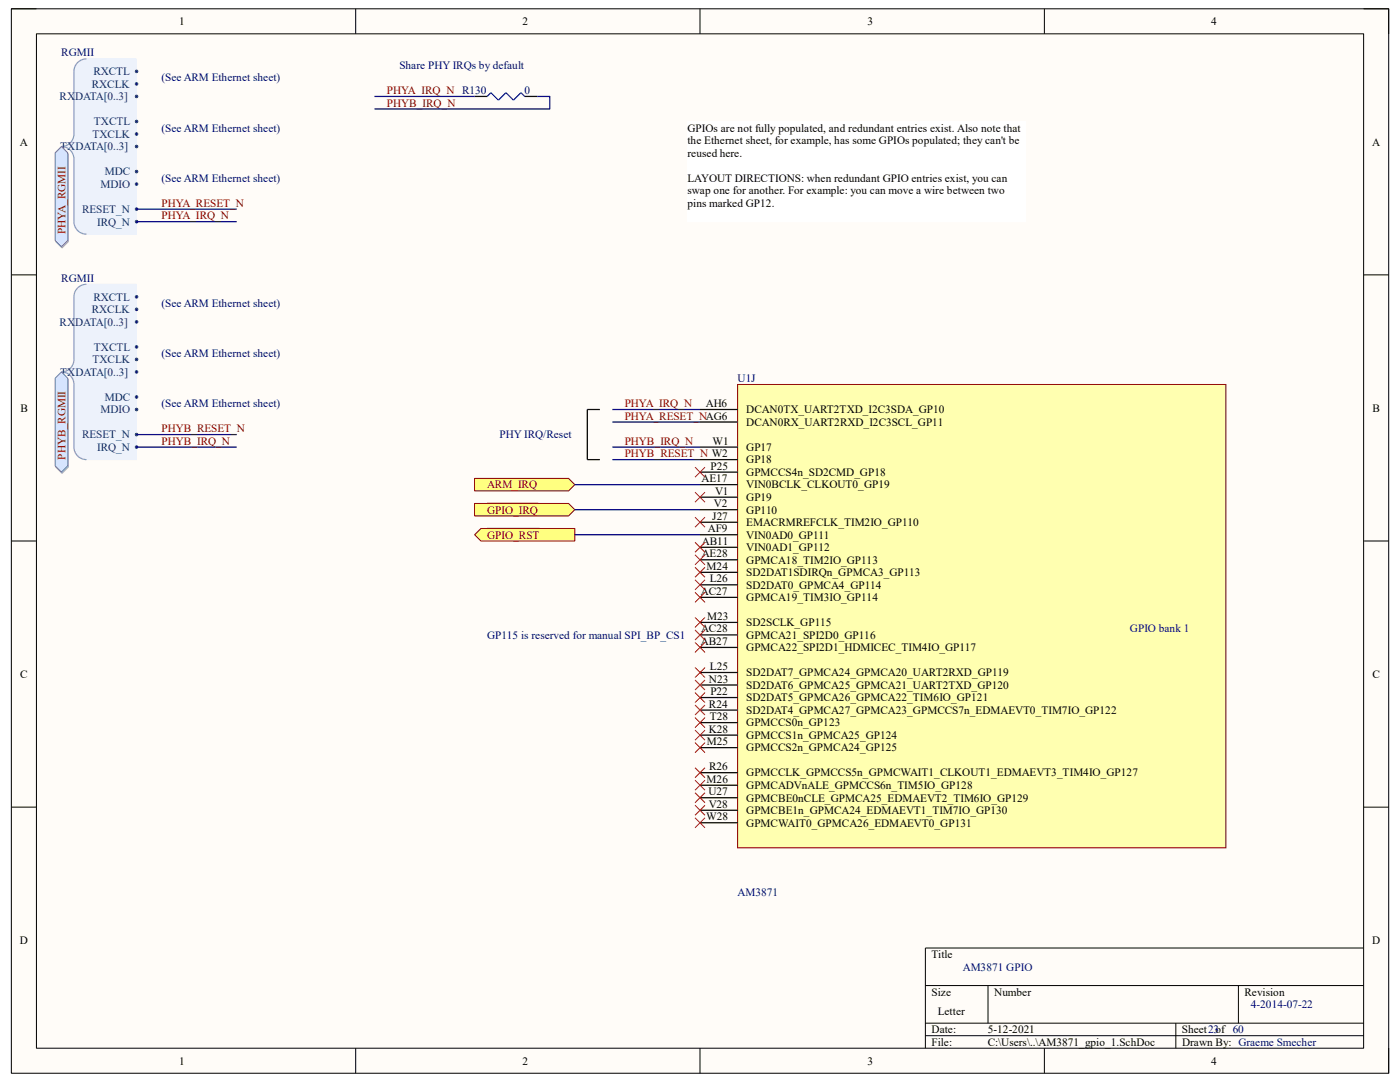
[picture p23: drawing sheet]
<svg xmlns="http://www.w3.org/2000/svg" width="279mm" height="216mm" viewBox="0 0 279 216" stroke-linecap="round" stroke-linejoin="round" font-family="sans-serif">
<defs><g id="words">
<g font-size="2.2">
<text x="35.7" y="5">1</text>
<text x="104.3" y="5">2</text>
<text x="173.1" y="5">3</text>
<text x="241.7" y="5">4</text>
<text x="3.9" y="29.1">A</text>
<text x="137.2" y="26.2">GPIOs are not fully populated, and redundant entries exist. Also note that</text>
<text x="137.2" y="28.7">the Ethernet sheet, for example, has some GPIOs populated; they can't be</text>
<text x="273.8" y="29.1">A</text>
<text x="137.2" y="31.2">reused here.</text>
<text x="137.2" y="36.2">LAYOUT DIRECTIONS: when redundant GPIO entries exist, you can</text>
<text x="137.2" y="38.7">swap one for another. For example: you can move a wire between two</text>
<text x="137.2" y="41.2">pins marked GP12.</text>
<text x="4.1" y="82.2">B</text>
<text x="140.9" y="81.2">AH6</text>
<text x="148.9" y="82.5">DCAN0TX_UART2TXD_I2C3SDA_GP10</text>
<text x="273.9" y="82.2">B</text>
<text x="142.2" y="88.7">W1</text>
<text x="148.9" y="85">DCAN0RX_UART2RXD_I2C3SCL_GP11</text>
<text x="148.9" y="90">GP17</text>
<text x="141.8" y="93.7">P25</text>
<text x="148.9" y="95">GPMCCS4n_SD2CMD_GP18</text>
<text x="148.9" y="92.5">GP18</text>
<text x="140" y="96.2">AE17</text>
<text x="142.5" y="101.2">V2</text>
<text x="142.7" y="98.7">V1</text>
<text x="148.9" y="99.9">GP19</text>
<text x="148.9" y="97.5">VIN0BCLK_CLKOUT0_GP19</text>
<text x="141.3" y="106.2">AF9</text>
<text x="142.2" y="103.7">J27</text>
<text x="148.9" y="102.5">GP110</text>
<text x="148.9" y="107.5">VIN0AD0_GP111</text>
<text x="148.9" y="105">EMACRMREFCLK_TIM2IO_GP110</text>
<text x="140" y="111.2">AE28</text>
<text x="140.1" y="108.7">AB11</text>
<text x="141" y="113.7">M24</text>
<text x="148.9" y="110">VIN0AD1_GP112</text>
<text x="148.9" y="112.5">GPMCA18_TIM2IO_GP113</text>
<text x="139.9" y="118.7">AC27</text>
<text x="141.6" y="116.2">L26</text>
<text x="148.9" y="115">SD2DAT1SDIRQn_GPMCA3_GP113</text>
<text x="148.9" y="120">GPMCA19_TIM3IO_GP114</text>
<text x="148.9" y="117.5">SD2DAT0_GPMCA4_GP114</text>
<text x="141.1" y="123.7">M23</text>
<text x="148.9" y="125">SD2SCLK_GP115</text>
<text x="139.9" y="128.7">AB27</text>
<text x="139.9" y="126.2">AC28</text>
<text x="148.9" y="127.5">GPMCA21_SPI2D0_GP116</text>
<text x="148.9" y="130">GPMCA22_SPI2D1_HDMICEC_TIM4IO_GP117</text>
<text x="4" y="135.3">C</text>
<text x="141.5" y="136.2">N23</text>
<text x="141.7" y="133.7">L25</text>
<text x="148.9" y="135">SD2DAT7_GPMCA24_GPMCA20_UART2RXD_GP119</text>
<text x="148.9" y="137.5">SD2DAT6_GPMCA25_GPMCA21_UART2TXD_GP120</text>
<text x="273.9" y="135.3">C</text>
<text x="141.5" y="141.2">R24</text>
<text x="141.7" y="143.7">T28</text>
<text x="141.8" y="138.7">P22</text>
<text x="148.9" y="140">SD2DAT5_GPMCA26_GPMCA22_TIM6IO_GP121</text>
<text x="148.9" y="142.5">SD2DAT4_GPMCA27_GPMCA23_GPMCCS7n_EDMAEVT0_TIM7IO_GP122</text>
<text x="141.1" y="148.7">M25</text>
<text x="141.4" y="146.2">K28</text>
<text x="148.9" y="144.9">GPMCCS0n_GP123</text>
<text x="148.9" y="147.4">GPMCCS1n_GPMCA25_GP124</text>
<text x="148.9" y="149.9">GPMCCS2n_GPMCA24_GP125</text>
<text x="141.5" y="153.7">R26</text>
<text x="148.9" y="154.9">GPMCCLK_GPMCCS5n_GPMCWAIT1_CLKOUT1_EDMAEVT3_TIM4IO_GP127</text>
<text x="141" y="156.2">M26</text>
<text x="141.4" y="158.7">U27</text>
<text x="141.4" y="161.2">V28</text>
<text x="148.9" y="157.4">GPMCADVnALE_GPMCCS6n_TIM5IO_GP128</text>
<text x="148.9" y="159.9">GPMCBE0nCLE_GPMCA25_EDMAEVT2_TIM6IO_GP129</text>
<text x="140.9" y="163.7">W28</text>
<text x="148.9" y="162.4">GPMCBE1n_GPMCA24_EDMAEVT1_TIM7IO_GP130</text>
<text x="148.9" y="164.9">GPMCWAIT0_GPMCA26_EDMAEVT0_GP131</text>
<text x="4" y="188.4">D</text>
<text x="185.9" y="191.2">Title</text>
<text x="273.9" y="188.4">D</text>
<text x="185.9" y="198.7">Size</text>
<text x="187.2" y="202.4">Letter</text>
<text x="198.4" y="198.7">Number</text>
<text x="248.4" y="198.7">Revision</text>
<text x="185.9" y="206.2">Date:</text>
<text x="185.9" y="208.7">File:</text>
<text x="197.1" y="208.7">C:\Users\..\AM3871_gpio_1.SchDoc</text>
<text x="197.1" y="206.2">5-12-2021</text>
<text x="235.9" y="206.2">Sheet23of 60</text>
<text x="235.9" y="208.7">Drawn By: Graeme Smecher</text>
<text x="35.7" y="212.4">1</text>
<text x="104.3" y="212.4">2</text>
<text x="173.1" y="212.4">3</text>
<text x="241.7" y="212.4">4</text>
</g>
<g font-size="2.2" fill="#000080">
<text x="12.2" y="11.3">RGMII</text>
<text x="32.2" y="16.3">(See ARM Ethernet sheet)</text>
<text x="79.7" y="13.8">Share PHY IRQs by default</text>
<text x="104.7" y="18.8">0</text>
<text x="32.2" y="26.2">(See ARM Ethernet sheet)</text>
<text x="32.2" y="36.2">(See ARM Ethernet sheet)</text>
<text x="12.2" y="56.2">RGMII</text>
<text x="32.2" y="61.3">(See ARM Ethernet sheet)</text>
<text x="32.2" y="71.2">(See ARM Ethernet sheet)</text>
<text x="147.2" y="76.2">U1J</text>
<text x="32.2" y="81.2">(See ARM Ethernet sheet)</text>
<text x="99.7" y="87.5">PHY IRQ/Reset</text>
<text x="97.2" y="127.5">GP115 is reserved for manual SPI_BP_CS1</text>
<text x="225.5" y="126.2">GPIO bank 1</text>
<text x="147.2" y="178.7">AM3871</text>
<text x="192.2" y="193.7">AM3871 GPIO</text>
<text x="249.6" y="201.2">4-2014-07-22</text>
</g>
<g font-size="2.2" fill="#003a70">
<text x="18.3" y="17.5">RXCLK</text>
<text x="18.6" y="15">RXCTL</text>
<text x="11.9" y="20">RXDATA[0..3]</text>
<text x="18.5" y="27.5">TXCLK</text>
<text x="18.8" y="25">TXCTL</text>
<text x="12" y="30">TXDATA[0..3]</text>
<text x="20.9" y="35">MDC</text>
<text x="20.1" y="37.5">MDIO</text>
<text x="16.4" y="42.5">RESET_N</text>
<text x="19.4" y="45">IRQ_N</text>
<text x="18.6" y="60">RXCTL</text>
<text x="11.9" y="65">RXDATA[0..3]</text>
<text x="18.3" y="62.5">RXCLK</text>
<text x="18.8" y="70">TXCTL</text>
<text x="12" y="75">TXDATA[0..3]</text>
<text x="18.5" y="72.5">TXCLK</text>
<text x="20.1" y="82.5">MDIO</text>
<text x="20.9" y="80">MDC</text>
<text x="16.4" y="87.5">RESET_N</text>
<text x="19.4" y="90">IRQ_N</text>
</g>
<g font-size="2.2" fill="#800000">
<text x="77.2" y="18.8">PHYA_IRQ_N R130</text>
<text x="77.2" y="21.3">PHYB_IRQ_N</text>
<text x="32.2" y="41.2">PHYA_RESET_N</text>
<text x="13" y="46.7" transform="rotate(-90 13 46.7)">PHYA_RGMII</text>
<text x="32.2" y="43.7">PHYA_IRQ_N</text>
<text x="124.7" y="81.2">PHYA_IRQ_N</text>
<text x="124.7" y="83.7">PHYA_RESET_NAG6</text>
<text x="32.2" y="88.7">PHYB_IRQ_N</text>
<text x="32.2" y="86.2">PHYB_RESET_N</text>
<text x="124.7" y="88.7">PHYB_IRQ_N</text>
<text x="13" y="91.7" transform="rotate(-90 13 91.7)">PHYB_RGMII</text>
<text x="124.7" y="91.2">PHYB_RESET_N W2</text>
<text x="97.2" y="97.5">ARM_IRQ</text>
<text x="97.2" y="102.5">GPIO_IRQ</text>
<text x="97.2" y="107.5">GPIO_RST</text>
</g>
</g></defs>
<path d="M2.3 1.8h274.8v212.4h-274.8z" fill-rule="evenodd" fill="#fffcf8"/>
<path d="M2.3 1.8h274.8v212.4h-274.8z" fill="none" stroke="#000" stroke-width=".2"/>
<path d="M7.3 6.8h264.8v202.4h-264.8z" fill-rule="evenodd" fill="#fffcf8"/>
<g fill="none" stroke="#000" stroke-width=".2">
<path d="M2.3 1.8h5M7.3 6.8h264.8v202.4h-264.8zM71 1.8v4.9M139.7 1.8v4.9M208.4 1.8v5M272.1 1.8h5v5M2.3 54.9h5M272.1 54.9h5M2.3 107.9h5M272.1 107.9h5M2.3 161.1h5M272.1 161.1h5"/>
<path d="M184.7 196.7h87.4M197.2 196.7v7.5M247.2 196.7v7.5M272.1 189.2h-87.4v20M71 209.2v5M139.7 209.2v5M184.7 204.2h87.4M184.7 206.7h87.4M208.4 209.2v5M234.7 204.2v5M277.1 209.2v5"/>
</g>
<path d="M137.2 24.2h67.5v20h-67.5z" fill-rule="evenodd" fill="#fff"/>
<path d="M137.2 24.2h67.5v20h-67.5z" fill="none" stroke="#fff" stroke-width=".2"/>
<path d="M147.2 76.7h97.5v92.5h-97.5z" fill-rule="evenodd" fill="#ffffb0"/>
<path d="M147.2 76.7h97.5v92.5h-97.5z" fill="none" stroke="#800000" stroke-width=".2"/>
<g fill="none" stroke="#000" stroke-width=".25">
<path d="M139.7 81.7h7.5M139.7 84.2h7.5M139.7 89.2h7.5M139.7 94.2h7.5M139.7 91.7h7.5M139.7 99.2h7.5M139.7 96.7h7.5M139.7 101.7h7.5M139.7 106.7h7.5M139.7 109.2h7.5M139.7 111.7h7.5M139.7 114.2h7.5"/>
<path d="M139.7 119.2h7.5M139.7 116.7h7.5M139.7 104.2h7.5M139.7 124.2h7.5M139.7 126.7h7.5M139.7 129.2h7.5M139.7 134.2h7.5M139.7 136.7h7.5M139.7 139.2h7.5M139.7 141.7h7.5M139.7 144.2h7.5M139.7 146.7h7.5"/>
<path d="M139.7 149.2h7.5M139.7 154.2h7.5M139.7 156.7h7.5M139.7 159.2h7.5M139.7 161.7h7.5M139.7 164.2h7.5"/>
</g>
<path d="M122.2 84.2h17.5M122.2 89.2h17.5M122.2 91.7h17.5M122.2 81.7h17.5" fill="none" stroke="#000080" stroke-width=".25"/>
<path d="M138.7 93.2l2 2M140.7 93.2l-2 2" fill="none" stroke="#f00" stroke-width=".2"/>
<path d="M15.1 58l.9-1 1.3-.3h10v35h-10l-1.3-.3-.9-.9-.3-1.3v-13.1l-.7-1-1.2-.9 1.2-.8 .7-1.1v-13.1z" fill-rule="evenodd" fill="#edf2fb"/>
<path d="M15.1 58l.9-1 1.3-.3h10v35h-10l-1.3-.3-.9-.9-.3-1.3v-13.1l-.7-1-1.2-.9 1.2-.8 .7-1.1v-13.1z" fill="none" stroke="#edf2fb" stroke-width=".2"/>
<path d="M17.3 56.7a2.5 2.5 0 0 0-2.5 2.5v12.5a2.5 2.5 0 0 1-2.5 2.5 2.5 2.5 0 0 1 2.5 2.5v12.5a2.5 2.5 0 0 0 2.5 2.5" fill="none" stroke="#8f9ec9" stroke-width=".25"/>
<circle cx="27.3" cy="59.2" r=".25" fill="#003a70"/>
<circle cx="27.3" cy="59.2" r=".25" fill="none" stroke="#003a70" stroke-width=".2"/>
<circle cx="27.3" cy="71.7" r=".25" fill="#003a70"/>
<circle cx="27.3" cy="71.7" r=".25" fill="none" stroke="#003a70" stroke-width=".2"/>
<circle cx="27.3" cy="74.2" r=".25" fill="#003a70"/>
<circle cx="27.3" cy="74.2" r=".25" fill="none" stroke="#003a70" stroke-width=".2"/>
<circle cx="27.3" cy="69.2" r=".25" fill="#003a70"/>
<circle cx="27.3" cy="69.2" r=".25" fill="none" stroke="#003a70" stroke-width=".2"/>
<circle cx="27.3" cy="61.7" r=".25" fill="#003a70"/>
<circle cx="27.3" cy="61.7" r=".25" fill="none" stroke="#003a70" stroke-width=".2"/>
<circle cx="27.3" cy="64.2" r=".25" fill="#003a70"/>
<circle cx="27.3" cy="64.2" r=".25" fill="none" stroke="#003a70" stroke-width=".2"/>
<circle cx="27.3" cy="81.7" r=".25" fill="#003a70"/>
<circle cx="27.3" cy="81.7" r=".25" fill="none" stroke="#003a70" stroke-width=".2"/>
<circle cx="27.3" cy="86.7" r=".25" fill="#003a70"/>
<circle cx="27.3" cy="86.7" r=".25" fill="none" stroke="#003a70" stroke-width=".2"/>
<circle cx="27.3" cy="79.2" r=".25" fill="#003a70"/>
<circle cx="27.3" cy="79.2" r=".25" fill="none" stroke="#003a70" stroke-width=".2"/>
<circle cx="27.3" cy="89.2" r=".25" fill="#003a70"/>
<circle cx="27.3" cy="89.2" r=".25" fill="none" stroke="#003a70" stroke-width=".2"/>
<path d="M27.3 86.7h19.9M27.3 89.2h19.9" fill="none" stroke="#000080" stroke-width=".25"/>
<path d="M11.1 75.7l1.3-1.2 1.2 1.2v17.5l-1.2 1.3-1.3-1.3z" fill-rule="evenodd" fill="#bac0ca"/>
<path d="M11.1 75.7l1.3-1.2 1.2 1.2v17.5l-1.2 1.3-1.3-1.3z" fill="none" stroke="#a6acb6" stroke-width=".2"/>
<path d="M12.3 74.2l1.2 1.3v17.5l-1.2 1.2-1.3-1.2v-17.5z" fill-rule="evenodd" fill="#d5e4ff"/>
<path d="M12.3 74.2l1.2 1.3v17.5l-1.2 1.2-1.3-1.2v-17.5z" fill="none" stroke="#71809b" stroke-width=".2"/>
<path d="M15.1 13l.9-.9 1.3-.4h10v35h-10l-1.3-.3-.9-.9-.3-1.3v-13.1l-.7-1-1.2-.9 1.2-.8 .7-1v-13.2z" fill-rule="evenodd" fill="#edf2fb"/>
<path d="M15.1 13l.9-.9 1.3-.4h10v35h-10l-1.3-.3-.9-.9-.3-1.3v-13.1l-.7-1-1.2-.9 1.2-.8 .7-1v-13.2z" fill="none" stroke="#edf2fb" stroke-width=".2"/>
<path d="M17.3 11.7a2.5 2.5 0 0 0-2.5 2.5v12.5a2.5 2.5 0 0 1-2.5 2.5 2.5 2.5 0 0 1 2.5 2.5v12.5a2.5 2.5 0 0 0 2.5 2.5" fill="none" stroke="#8f9ec9" stroke-width=".25"/>
<circle cx="27.3" cy="14.2" r=".25" fill="#003a70"/>
<circle cx="27.3" cy="14.2" r=".25" fill="none" stroke="#003a70" stroke-width=".2"/>
<circle cx="27.3" cy="26.7" r=".25" fill="#003a70"/>
<circle cx="27.3" cy="26.7" r=".25" fill="none" stroke="#003a70" stroke-width=".2"/>
<circle cx="27.3" cy="29.2" r=".25" fill="#003a70"/>
<circle cx="27.3" cy="29.2" r=".25" fill="none" stroke="#003a70" stroke-width=".2"/>
<circle cx="27.3" cy="24.2" r=".25" fill="#003a70"/>
<circle cx="27.3" cy="24.2" r=".25" fill="none" stroke="#003a70" stroke-width=".2"/>
<circle cx="27.3" cy="16.7" r=".25" fill="#003a70"/>
<circle cx="27.3" cy="16.7" r=".25" fill="none" stroke="#003a70" stroke-width=".2"/>
<circle cx="27.3" cy="19.2" r=".25" fill="#003a70"/>
<circle cx="27.3" cy="19.2" r=".25" fill="none" stroke="#003a70" stroke-width=".2"/>
<circle cx="27.3" cy="36.7" r=".25" fill="#003a70"/>
<circle cx="27.3" cy="36.7" r=".25" fill="none" stroke="#003a70" stroke-width=".2"/>
<circle cx="27.3" cy="41.7" r=".25" fill="#003a70"/>
<circle cx="27.3" cy="41.7" r=".25" fill="none" stroke="#003a70" stroke-width=".2"/>
<circle cx="27.3" cy="34.2" r=".25" fill="#003a70"/>
<circle cx="27.3" cy="34.2" r=".25" fill="none" stroke="#003a70" stroke-width=".2"/>
<circle cx="27.3" cy="44.2" r=".25" fill="#003a70"/>
<circle cx="27.3" cy="44.2" r=".25" fill="none" stroke="#003a70" stroke-width=".2"/>
<path d="M27.3 41.7h19.9M27.3 44.2h19.9" fill="none" stroke="#000080" stroke-width=".25"/>
<path d="M11.1 30.7l1.3-1.2 1.2 1.2v17.5l-1.2 1.3-1.3-1.3z" fill-rule="evenodd" fill="#bac0ca"/>
<path d="M11.1 30.7l1.3-1.2 1.2 1.2v17.5l-1.2 1.3-1.3-1.3z" fill="none" stroke="#a6acb6" stroke-width=".2"/>
<path d="M12.3 29.2l1.2 1.3v17.5l-1.2 1.2-1.3-1.2v-17.5z" fill-rule="evenodd" fill="#d5e4ff"/>
<path d="M12.3 29.2l1.2 1.3v17.5l-1.2 1.2-1.3-1.2v-17.5z" fill="none" stroke="#71809b" stroke-width=".2"/>
<path d="M94.7 19.2h2.5M104.7 19.2h2.5M119.7 81.7h-2.5v10h2.5" fill="none" stroke="#000" stroke-width=".25"/>
<path d="M97.2 19.2l.8-.7 1.5 1.5 1.5-1.5 1.5 1.5 1.5-1.5 .7 .7" fill="none" stroke="#00f" stroke-width=".25"/>
<path d="M74.7 19.2h20M107.2 19.2h2.5v2.5h-35" fill="none" stroke="#000080" stroke-width=".25"/>
<path d="M94.7 95.5h18.8l1.2 1.2-1.2 1.3h-18.8z" fill-rule="evenodd" fill="#ffff80"/>
<path d="M94.7 95.5h18.8l1.2 1.2-1.2 1.3h-18.8z" fill="none" stroke="#800000" stroke-width=".2"/>
<path d="M94.7 100.5h18.8l1.2 1.2-1.2 1.3h-18.8z" fill-rule="evenodd" fill="#ffff80"/>
<path d="M94.7 100.5h18.8l1.2 1.2-1.2 1.3h-18.8z" fill="none" stroke="#800000" stroke-width=".2"/>
<path d="M97.2 100.5h10.2" fill="none" stroke="#800000" stroke-width=".25"/>
<path d="M114.7 96.7h25M114.7 101.7h25" fill="none" stroke="#000080" stroke-width=".25"/>
<g fill="none" stroke="#f00" stroke-width=".2">
<path d="M138.7 98.2l2 2M140.7 98.2l-2 2M138.7 103.2l2 2M138.7 108.2l2 2M138.7 110.7l2 2M138.7 113.2l2 2M138.7 115.7l2 2M138.7 118.2l2 2M140.7 103.2l-2 2M140.7 108.2l-2 2M140.7 110.7l-2 2M140.7 113.2l-2 2"/>
<path d="M140.7 115.7l-2 2M140.7 118.2l-2 2M138.7 125.7l2 2M138.7 123.2l2 2M138.7 128.2l2 2M138.7 133.2l2 2M138.7 135.7l2 2M138.7 138.2l2 2M140.7 125.7l-2 2M140.7 123.2l-2 2M140.7 128.2l-2 2M140.7 133.2l-2 2"/>
<path d="M140.7 135.7l-2 2M140.7 138.2l-2 2M138.7 140.7l2 2M138.7 143.2l2 2M138.7 145.7l2 2M138.7 148.2l2 2M138.7 153.2l2 2M138.7 155.7l2 2M138.7 158.2l2 2M140.7 140.7l-2 2M140.7 143.2l-2 2M140.7 145.7l-2 2"/>
<path d="M140.7 148.2l-2 2M140.7 153.2l-2 2M140.7 155.7l-2 2M140.7 158.2l-2 2M138.7 160.7l2 2M138.7 163.2l2 2M140.7 160.7l-2 2M140.7 163.2l-2 2"/>
</g>
<path d="M94.7 106.7l1.3-1.2h18.7v2.4h-18.7z" fill-rule="evenodd" fill="#ffff80"/>
<path d="M94.7 106.7l1.3-1.2h18.7v2.4h-18.7z" fill="none" stroke="#800000" stroke-width=".2"/>
<path d="M97.2 105.5h10.5" fill="none" stroke="#800000" stroke-width=".25"/>
<path d="M114.7 106.7h25" fill="none" stroke="#000080" stroke-width=".25"/>
<use href="#words"/>
</svg>
